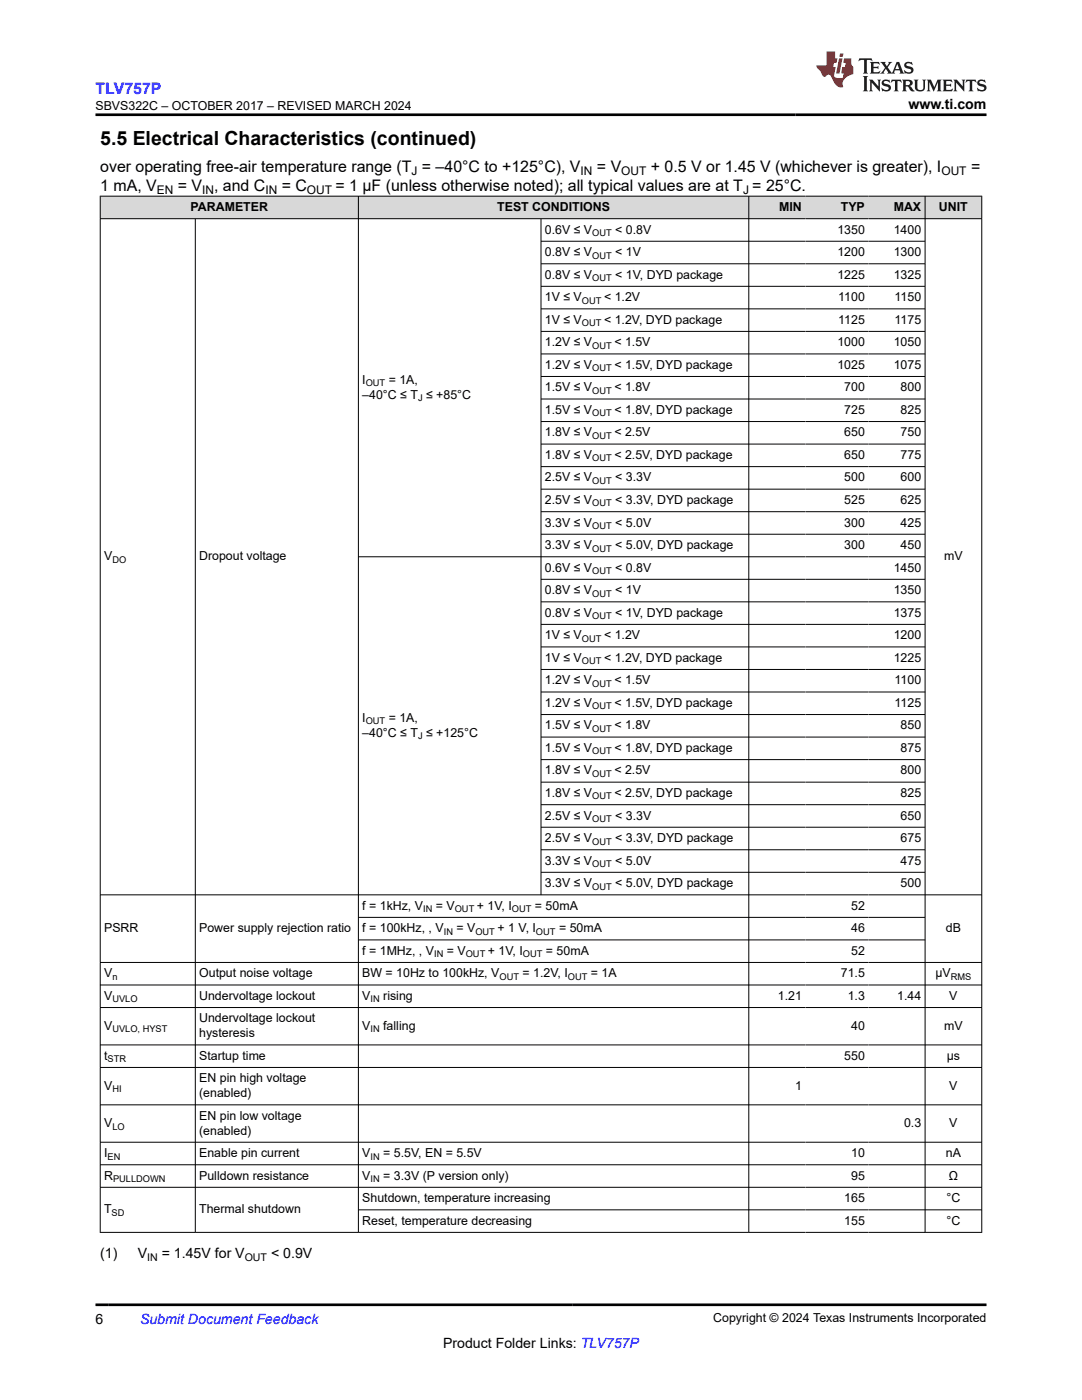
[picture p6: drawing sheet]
<svg xmlns="http://www.w3.org/2000/svg" width="216mm" height="279mm" viewBox="0 0 216 279" stroke-linecap="round" stroke-linejoin="round" font-family="sans-serif">
<defs><g id="words">
<text font-size="3.9" x="20" y="28.8">5.5 Electrical Characteristics (continued)</text>
<text font-size="3.2" fill="#00f" x="19" y="18.7">TLV757P</text>
<g font-size="3.2">
<text x="20" y="34.3">over operating free-air temperature range (T = –40°C to +125°C), V</text>
<text x="119.1" y="34.3">= V</text>
<text x="129.9" y="34.3">+ 0.5 V or 1.45 V (whichever is greater), I</text>
<text x="193.8" y="34.3">=</text>
<text x="20" y="38.1">1 mA, V</text>
<text x="35.5" y="38.1">= V</text>
<text x="42.7" y="38.1">, and C</text>
<text x="56.2" y="38.1">= C</text>
<text x="66.9" y="38.1">= 1 µF (unless otherwise noted); all typical values are at T = 25°C.</text>
</g>
<g font-size="2.8">
<text x="181.3" y="21.8">www.ti.com</text>
<text x="20" y="251.1">(1)</text>
<text x="27.5" y="251.1">V</text>
<text x="32.3" y="251.1">= 1.45V for V</text>
<text x="54.1" y="251.1">&lt; 0.9V</text>
<text x="19" y="264.2">6</text>
<text x="88.4" y="269">Product Folder Links: TLV757P</text>
</g>
<text font-size="2.8" fill="#00f" x="27.9" y="264.2">Submit Document Feedback</text>
<g font-size="2.5">
<text x="19" y="21.9">SBVS322C – OCTOBER 2017 – REVISED MARCH 2024</text>
<text x="38" y="42.1">PARAMETER</text>
<text x="99.2" y="42.1">TEST CONDITIONS</text>
<text x="108.7" y="46.6">0.6V ≤ V</text>
<text x="122.8" y="46.6">&lt; 0.8V</text>
<text x="155.5" y="42.1">MIN</text>
<text x="167.1" y="46.6">1350</text>
<text x="167.8" y="42.1">TYP</text>
<text x="178.3" y="46.6">1400</text>
<text x="178.3" y="42.1">MAX</text>
<text x="187.4" y="42.1">UNIT</text>
<text x="108.7" y="51.1">0.8V ≤ V</text>
<text x="122.8" y="51.1">&lt; 1V</text>
<text x="167.1" y="51.1">1200</text>
<text x="178.3" y="51.1">1300</text>
<text x="108.7" y="55.6">0.8V ≤ V</text>
<text x="122.8" y="55.6">&lt; 1V, DYD package</text>
<text x="167.1" y="55.6">1225</text>
<text x="178.3" y="55.6">1325</text>
<text x="108.7" y="60.1">1V ≤ V</text>
<text x="108.7" y="64.6">1V ≤ V</text>
<text x="120.5" y="60.1">&lt; 1.2V</text>
<text x="120.5" y="64.6">&lt; 1.2V, DYD package</text>
<text x="167.3" y="60.1">1100</text>
<text x="167.3" y="64.6">1125</text>
<text x="178.5" y="60.1">1150</text>
<text x="178.5" y="64.6">1175</text>
<text x="108.7" y="69.1">1.2V ≤ V</text>
<text x="122.6" y="69.1">&lt; 1.5V</text>
<text x="167.1" y="69.1">1000</text>
<text x="178.3" y="69.1">1050</text>
<text x="72.3" y="76.6">I</text>
<text x="77.6" y="76.6">= 1A,</text>
<text x="108.7" y="73.6">1.2V ≤ V</text>
<text x="122.6" y="73.6">&lt; 1.5V, DYD package</text>
<text x="167.1" y="73.6">1025</text>
<text x="178.3" y="73.6">1075</text>
<text x="72.3" y="79.6">–40°C ≤ T ≤ +85°C</text>
<text x="108.7" y="78.1">1.5V ≤ V</text>
<text x="108.7" y="82.6">1.5V ≤ V</text>
<text x="122.6" y="78.1">&lt; 1.8V</text>
<text x="122.6" y="82.6">&lt; 1.8V, DYD package</text>
<text x="168.5" y="78.1">700</text>
<text x="168.5" y="82.6">725</text>
<text x="179.7" y="78.1">800</text>
<text x="179.7" y="82.6">825</text>
<text x="108.7" y="87.1">1.8V ≤ V</text>
<text x="122.6" y="87.1">&lt; 2.5V</text>
<text x="168.5" y="87.1">650</text>
<text x="179.7" y="87.1">750</text>
<text x="108.7" y="91.6">1.8V ≤ V</text>
<text x="122.6" y="91.6">&lt; 2.5V, DYD package</text>
<text x="168.5" y="91.6">650</text>
<text x="179.7" y="91.6">775</text>
<text x="108.7" y="96.1">2.5V ≤ V</text>
<text x="108.7" y="100.6">2.5V ≤ V</text>
<text x="122.8" y="96.1">&lt; 3.3V</text>
<text x="122.8" y="100.6">&lt; 3.3V, DYD package</text>
<text x="168.5" y="96.1">500</text>
<text x="168.5" y="100.6">525</text>
<text x="179.7" y="96.1">600</text>
<text x="179.7" y="100.6">625</text>
<text x="108.7" y="105.1">3.3V ≤ V</text>
<text x="122.8" y="105.1">&lt; 5.0V</text>
<text x="168.5" y="105.1">300</text>
<text x="179.7" y="105.1">425</text>
<text x="20.8" y="111.8">V</text>
<text x="39.7" y="111.8">Dropout voltage</text>
<text x="108.7" y="109.6">3.3V ≤ V</text>
<text x="122.8" y="109.6">&lt; 5.0V, DYD package</text>
<text x="168.5" y="109.6">300</text>
<text x="179.7" y="109.6">450</text>
<text x="188.4" y="111.8">mV</text>
<text x="108.7" y="114.1">0.6V ≤ V</text>
<text x="108.7" y="118.6">0.8V ≤ V</text>
<text x="122.8" y="114.1">&lt; 0.8V</text>
<text x="122.8" y="118.6">&lt; 1V</text>
<text x="178.3" y="114.1">1450</text>
<text x="178.3" y="118.6">1350</text>
<text x="108.7" y="123.1">0.8V ≤ V</text>
<text x="122.8" y="123.1">&lt; 1V, DYD package</text>
<text x="178.3" y="123.1">1375</text>
<text x="108.7" y="127.6">1V ≤ V</text>
<text x="120.5" y="127.6">&lt; 1.2V</text>
<text x="178.3" y="127.6">1200</text>
<text x="108.7" y="132.1">1V ≤ V</text>
<text x="108.7" y="136.6">1.2V ≤ V</text>
<text x="120.5" y="132.1">&lt; 1.2V, DYD package</text>
<text x="122.6" y="136.6">&lt; 1.5V</text>
<text x="178.3" y="132.1">1225</text>
<text x="178.5" y="136.6">1100</text>
<text x="108.7" y="141.1">1.2V ≤ V</text>
<text x="122.6" y="141.1">&lt; 1.5V, DYD package</text>
<text x="178.5" y="141.1">1125</text>
<text x="72.3" y="147">–40°C ≤ T ≤ +125°C</text>
<text x="72.3" y="144.1">I</text>
<text x="77.6" y="144.1">= 1A,</text>
<text x="108.7" y="145.6">1.5V ≤ V</text>
<text x="122.6" y="145.6">&lt; 1.8V</text>
<text x="179.7" y="145.6">850</text>
<text x="108.7" y="150.1">1.5V ≤ V</text>
<text x="108.7" y="154.6">1.8V ≤ V</text>
<text x="122.6" y="150.1">&lt; 1.8V, DYD package</text>
<text x="122.6" y="154.6">&lt; 2.5V</text>
<text x="179.7" y="150.1">875</text>
<text x="179.7" y="154.6">800</text>
<text x="108.7" y="159.1">1.8V ≤ V</text>
<text x="122.6" y="159.1">&lt; 2.5V, DYD package</text>
<text x="179.7" y="159.1">825</text>
<text x="108.7" y="163.6">2.5V ≤ V</text>
<text x="122.8" y="163.6">&lt; 3.3V</text>
<text x="179.7" y="163.6">650</text>
<text x="108.7" y="168.1">2.5V ≤ V</text>
<text x="108.7" y="172.5">3.3V ≤ V</text>
<text x="122.8" y="168.1">&lt; 3.3V, DYD package</text>
<text x="122.8" y="172.5">&lt; 5.0V</text>
<text x="179.7" y="168.1">675</text>
<text x="179.7" y="172.5">475</text>
<text x="108.7" y="177">3.3V ≤ V</text>
<text x="122.8" y="177">&lt; 5.0V, DYD package</text>
<text x="179.7" y="177">500</text>
<text x="72.3" y="181.5">f = 1kHz, V</text>
<text x="87" y="181.5">= V</text>
<text x="95.2" y="181.5">+ 1V, I</text>
<text x="106.7" y="181.5">= 50mA</text>
<text x="169.8" y="181.5">52</text>
<text x="20.8" y="186">PSRR</text>
<text x="39.7" y="186">Power supply rejection ratio</text>
<text x="72.3" y="186">f = 100kHz, , V</text>
<text x="72.3" y="190.5">f = 1MHz, , V</text>
<text x="89.2" y="190.5">= V</text>
<text x="91.1" y="186">= V</text>
<text x="97.4" y="190.5">+ 1V, I</text>
<text x="99.3" y="186">+ 1 V, I</text>
<text x="108.9" y="190.5">= 50mA</text>
<text x="111.5" y="186">= 50mA</text>
<text x="169.8" y="186">46</text>
<text x="169.8" y="190.5">52</text>
<text x="188.7" y="186">dB</text>
<text x="20.8" y="195">V</text>
<text x="39.7" y="195">Output noise voltage</text>
<text x="72.3" y="195">BW = 10Hz to 100kHz, V</text>
<text x="104.3" y="195">= 1.2V, I</text>
<text x="117.9" y="195">= 1A</text>
<text x="167.8" y="195">71.5</text>
<text x="186.7" y="195">µV</text>
<text x="20.8" y="199.5">V</text>
<text x="39.7" y="199.5">Undervoltage lockout</text>
<text x="72.3" y="199.5">V</text>
<text x="76.5" y="199.5">rising</text>
<text x="155.2" y="199.5">1.21</text>
<text x="169.1" y="199.5">1.3</text>
<text x="179" y="199.5">1.44</text>
<text x="189.4" y="199.5">V</text>
<text x="20.8" y="205.5">V</text>
<text x="39.7" y="204">Undervoltage lockout</text>
<text x="39.7" y="207">hysteresis</text>
<text x="72.3" y="205.5">V</text>
<text x="76.5" y="205.5">falling</text>
<text x="169.8" y="205.5">40</text>
<text x="188.4" y="205.5">mV</text>
<text x="20.8" y="211.5">t</text>
<text x="39.7" y="211.5">Startup time</text>
<text x="39.7" y="216">EN pin high voltage</text>
<text x="168.5" y="211.5">550</text>
<text x="188.9" y="211.5">µs</text>
<text x="20.8" y="217.5">V</text>
<text x="39.7" y="219">(enabled)</text>
<text x="158.6" y="217.5">1</text>
<text x="189.4" y="217.5">V</text>
<text x="20.8" y="224.9">V</text>
<text x="39.7" y="223.5">EN pin low voltage</text>
<text x="39.7" y="226.4">(enabled)</text>
<text x="180.4" y="224.9">0.3</text>
<text x="189.4" y="224.9">V</text>
<text x="20.8" y="230.9">I</text>
<text x="39.7" y="230.9">Enable pin current</text>
<text x="72.3" y="230.9">V</text>
<text x="76.5" y="230.9">= 5.5V, EN = 5.5V</text>
<text x="169.8" y="230.9">10</text>
<text x="188.7" y="230.9">nA</text>
<text x="20.8" y="235.4">R</text>
<text x="39.7" y="235.4">Pulldown resistance</text>
<text x="72.3" y="235.4">V</text>
<text x="72.3" y="239.9">Shutdown, temperature increasing</text>
<text x="76.5" y="235.4">= 3.3V (P version only)</text>
<text x="168.5" y="239.9">165</text>
<text x="169.8" y="235.4">95</text>
<text x="188.9" y="239.9">°C</text>
<text x="189.3" y="235.4">Ω</text>
<text x="20.8" y="242.2">T</text>
<text x="39.7" y="242.2">Thermal shutdown</text>
<text x="72.3" y="244.4">Reset, temperature decreasing</text>
<text x="168.5" y="244.4">155</text>
<text x="188.9" y="244.4">°C</text>
<text x="142.3" y="263.9">Copyright © 2024 Texas Instruments Incorporated</text>
</g>
<g font-size="2.4">
<text x="82.1" y="34.9">J</text>
<text x="115.9" y="34.9">IN</text>
<text x="124" y="34.9">OUT</text>
<text x="187.8" y="34.9">OUT</text>
<text x="31.3" y="38.7">EN</text>
<text x="40.3" y="38.7">IN</text>
<text x="53" y="38.7">IN</text>
<text x="61.2" y="38.7">OUT</text>
<text x="148.3" y="38.7">J</text>
</g>
<g font-size="2.1">
<text x="29.4" y="251.7">IN</text>
<text x="48.8" y="251.7">OUT</text>
</g>
<g font-size="1.9">
<text x="118.2" y="47.1">OUT</text>
<text x="118.2" y="51.6">OUT</text>
<text x="118.2" y="56.1">OUT</text>
<text x="116.1" y="60.6">OUT</text>
<text x="116.1" y="65.1">OUT</text>
<text x="118.2" y="69.6">OUT</text>
<text x="73" y="77.1">OUT</text>
<text x="118.2" y="74.1">OUT</text>
<text x="83.4" y="80.1">J</text>
<text x="118.2" y="78.6">OUT</text>
<text x="118.2" y="83.1">OUT</text>
<text x="118.2" y="87.6">OUT</text>
<text x="118.2" y="92.1">OUT</text>
<text x="118.2" y="96.6">OUT</text>
<text x="118.2" y="101.1">OUT</text>
<text x="118.2" y="105.6">OUT</text>
<text x="22.4" y="112.3">DO</text>
<text x="118.2" y="110.1">OUT</text>
<text x="118.2" y="114.6">OUT</text>
<text x="118.2" y="119.1">OUT</text>
<text x="118.2" y="123.6">OUT</text>
<text x="116.1" y="128.1">OUT</text>
<text x="116.1" y="132.6">OUT</text>
<text x="118.2" y="137.1">OUT</text>
<text x="118.2" y="141.6">OUT</text>
<text x="73" y="144.6">OUT</text>
<text x="83.4" y="147.5">J</text>
<text x="118.2" y="146.1">OUT</text>
<text x="118.2" y="150.6">OUT</text>
<text x="118.2" y="155.1">OUT</text>
<text x="118.2" y="159.5">OUT</text>
<text x="118.2" y="164">OUT</text>
<text x="118.2" y="168.5">OUT</text>
<text x="118.2" y="173">OUT</text>
<text x="118.2" y="177.5">OUT</text>
<text x="84.4" y="182">IN</text>
<text x="90.7" y="182">OUT</text>
<text x="102.1" y="182">OUT</text>
<text x="86.6" y="191">IN</text>
<text x="88.5" y="186.5">IN</text>
<text x="92.9" y="191">OUT</text>
<text x="94.9" y="186.5">OUT</text>
<text x="104.3" y="191">OUT</text>
<text x="106.9" y="186.5">OUT</text>
<text x="22.4" y="195.5">n</text>
<text x="99.7" y="195.5">OUT</text>
<text x="113.3" y="195.5">OUT</text>
<text x="189.7" y="195.5">RMS</text>
<text x="22.4" y="200">UVLO</text>
<text x="73.9" y="200">IN</text>
<text x="22.4" y="206">UVLO, HYST</text>
<text x="73.9" y="206">IN</text>
<text x="21.5" y="212">STR</text>
<text x="22.4" y="218">HI</text>
<text x="22.4" y="225.4">LO</text>
<text x="21.5" y="231.4">EN</text>
<text x="73.9" y="231.4">IN</text>
<text x="22.6" y="235.9">PULLDOWN</text>
<text x="73.9" y="235.9">IN</text>
<text x="22.3" y="242.7">SD</text>
</g>
</g></defs>
<g fill="#d8d8d8">
<path d="M20 39.1h175.9v4.5h-175.9z" fill-rule="evenodd"/>
<path d="M20.1 39.2h51.4v4.4h-51.4z" fill-rule="evenodd"/>
<path d="M71.6 39.2h77.8v4.4h-77.8z" fill-rule="evenodd"/>
<path d="M149.5 39.2h11.2v4.4h-11.2z" fill-rule="evenodd"/>
<path d="M160.7 39.2h12.6v4.4h-12.6z" fill-rule="evenodd"/>
<path d="M173.3 39.2h11.2v4.4h-11.2z" fill-rule="evenodd"/>
<path d="M184.7 39.2h11.1v4.4h-11.1z" fill-rule="evenodd"/>
</g>
<g fill="none" stroke="#000" stroke-width=".2">
<path d="M19.9 39.1h176.1M20 39.1v206.9M71.5 39.1v206.9M149.4 39.1v206.9M184.6 39.1v206.9M195.9 39.1v206.9M19.9 43.6h176.1M39 43.6v202.4M107.9 43.6v135M107.9 48.1h76.8M107.9 52.6h76.8M107.9 57.1h76.8"/>
<path d="M107.9 61.6h76.8M107.9 66.1h76.8M107.9 70.6h76.8M107.9 75.1h76.8M107.9 79.6h76.8M107.9 84.1h76.8M107.9 88.6h76.8M107.9 93.1h76.8M107.9 97.6h76.8M71.5 111.1h113.2M107.9 102.1h76.8M107.9 106.6h76.8"/>
<path d="M107.9 115.6h76.8M107.9 120.1h76.8M107.9 124.6h76.8M107.9 129.1h76.8M107.9 133.6h76.8M107.9 138.1h76.8M107.9 142.6h76.8M107.9 147.1h76.8M107.9 151.6h76.8M107.9 156.1h76.8M19.9 178.6h176.1M107.9 160.6h76.8"/>
<path d="M107.9 165.1h76.8M107.9 169.6h76.8M107.9 174.1h76.8M19.9 192.1h176.1M19.9 196.6h176.1M71.5 183.1h113.2M71.5 187.6h113.2M19.9 201.1h176.1M19.9 208.5h176.1M19.9 213h176.1M19.9 220.5h176.1M19.9 228h176.1"/>
<path d="M19.9 232.5h176.1M19.9 237h176.1M19.9 245.9h176.1M71.5 241.4h124.5"/>
</g>
<path d="M171.5 11.6l-.2 .6 .5-.2h.6v.1v2.2l-.2 .4h1l-.2-.4v-2.2v-.1h.5l.5 .2-.1-.6zM173.6 12.4l.2 .3v1.6l-.2 .4h1.9l.1-.6a1.08 1.08 0 0 1-1.3 .2v-.7h.6l.4 .2v-.7l-.4 .2h-.6v-.5l.2-.2a1 1 0 0 1 1 .3l-.1-.5zM175.7 12.4l.9 1.1-1 1.2h.9l-.2-.2 .5-.8 .4 .8-.2 .2h1.6l-.2-.2 .2-.5h.9l.1 .5-.1 .2h.9l-.2-.4-.8-1.9h-.5l-.9 2.1-.9-1.1 .9-1h-.8l.2 .2-.4 .6-.4-.6 .2-.2zM179 12.8l.4 1h-.7zM180.7 12.5a.65 .65 0 0 0-.2 .7 .65 .65 0 0 0 .6 .5l.6 .1 .1 .3a.79 .79 0 0 1-.7 .4 .79 .79 0 0 1-.7-.5l.1 .7 .2-.1a.93 .93 0 0 0 1.1 0 .93 .93 0 0 0 .4-.9 1.46 1.46 0 0 0-1.2-.6l-.1-.3a1.09 1.09 0 0 1 1.2 .2l-.2-.6-.1 .1-.5-.2zM172.2 15.2l.2 .4v2.2l-.2 .4h1l-.2-.4v-2.2l.2-.4zM173.4 15.9l.2 .4v1.5l-.2 .4h.8l-.3-.4 .1-1.3 1.6 1.8v-2l.2-.4h-.7l.1 .2 .1 1.1-1.2-1.3zM176.2 16a.65 .65 0 0 0-.2 .8 .65 .65 0 0 0 .6 .4l.6 .2 .1 .2a.79 .79 0 0 1-.7 .4 .79 .79 0 0 1-.7-.5l.1 .7 .2-.1a.93 .93 0 0 0 1.1 .1 .93 .93 0 0 0 .4-1 1.46 1.46 0 0 0-1.2-.5l-.1-.4a1.09 1.09 0 0 1 1.2 .2l-.1-.6-.2 .1-.5-.1zM177.9 15.9l-.1 .6a.63 .63 0 0 1 .8-.3v1.6l-.3 .4h1l-.2-.4v-1.6a.66 .66 0 0 1 .8 .3l-.1-.6zM180 15.9l.2 .4v1.5l-.2 .4h1l-.2-.2-.1-.7h.5l.1 .2a.79 .79 0 0 0 1.2 .6l-1-.9a.61 .61 0 0 0 .6-.6 .61 .61 0 0 0-.5-.7zM180.8 16.2h.1a.47 .47 0 0 1 .5 .1 .47 .47 0 0 1 .1 .5l-.1 .1-.7 .1zM182.3 15.9l.2 .2a2.27 2.27 0 0 0 .4 2 1.04 1.04 0 0 0 1.7-.7v-1.3l.2-.2h-.8l.2 .4v1.1a.6 .6 0 0 1-.6 .6 .6 .6 0 0 1-.6-.6v-1.1l.3-.4zM184.9 15.9l.2 .4v1.5l-.2 .4h.8l-.3-.4v-1.4l.9 1.9 .9-1.9v1.4l-.3 .4h1l-.2-.4v-1.5l.2-.4h-.8l-.7 1.5-.6-1.5zM188.1 15.9l.2 .4v1.5l-.2 .4h1.9l.1-.6a1.09 1.09 0 0 1-1.3 .2v-.7h.6l.4 .2v-.6l-.4 .2h-.6v-.6l.2-.1a1.01 1.01 0 0 1 1 .3l-.1-.6zM190.2 15.9l.3 .4v1.5l-.3 .4h.8l-.2-.4v-1.3l1.6 1.8v-2l.2-.4h-.7l.2 .2v1.1l-1.2-1.3zM192.8 15.9l-.1 .6a.63 .63 0 0 1 .8-.3v1.6l-.3 .4h1l-.2-.4v-1.6a.66 .66 0 0 1 .8 .3l-.1-.6zM195.2 16a.65 .65 0 0 0-.2 .8 .65 .65 0 0 0 .6 .4l.6 .2 .2 .2a.79 .79 0 0 1-.7 .4 .79 .79 0 0 1-.7-.5l.1 .7 .2-.1a.93 .93 0 0 0 1 .1 .93 .93 0 0 0 .5-1 1.46 1.46 0 0 0-1.3-.5v-.4a1.09 1.09 0 0 1 1.2 .2l-.2-.6-.2 .1-.5-.1z" fill="#231f20"/>
<path d="M164.9 10.3v2.7h-2l.1 .4 .8 1a.95 .95 0 0 0 1 .9 .59 .59 0 0 1 .5-.4 .59 .59 0 0 1 .5 .3l.4 .8a1.59 1.59 0 0 0 2.1 1.4 1.61 1.61 0 0 1 1-2.3l1-.3-.1-1.5a1.59 1.59 0 0 1-.3-1.7h-1.5l-.2 .9h.6l-.2 .9h-.5l-.2 .9v.3l.4 .1-.1 .9h-.7a.73 .73 0 0 1-1-.7l.3-1.5h-.5l.1-.9h.5l.2-.9h-.5v-1.3zM167.4 11.6l-.6 3.1h.7l.6-3.1zM167.6 10.7l-.1 .6h.7l.1-.6z" fill="#ed1c24"/>
<path d="M19 22.9h177.8M19 260.4h177.8" fill="none" stroke="#000" stroke-width=".53"/>
<use href="#words"/>
</svg>
